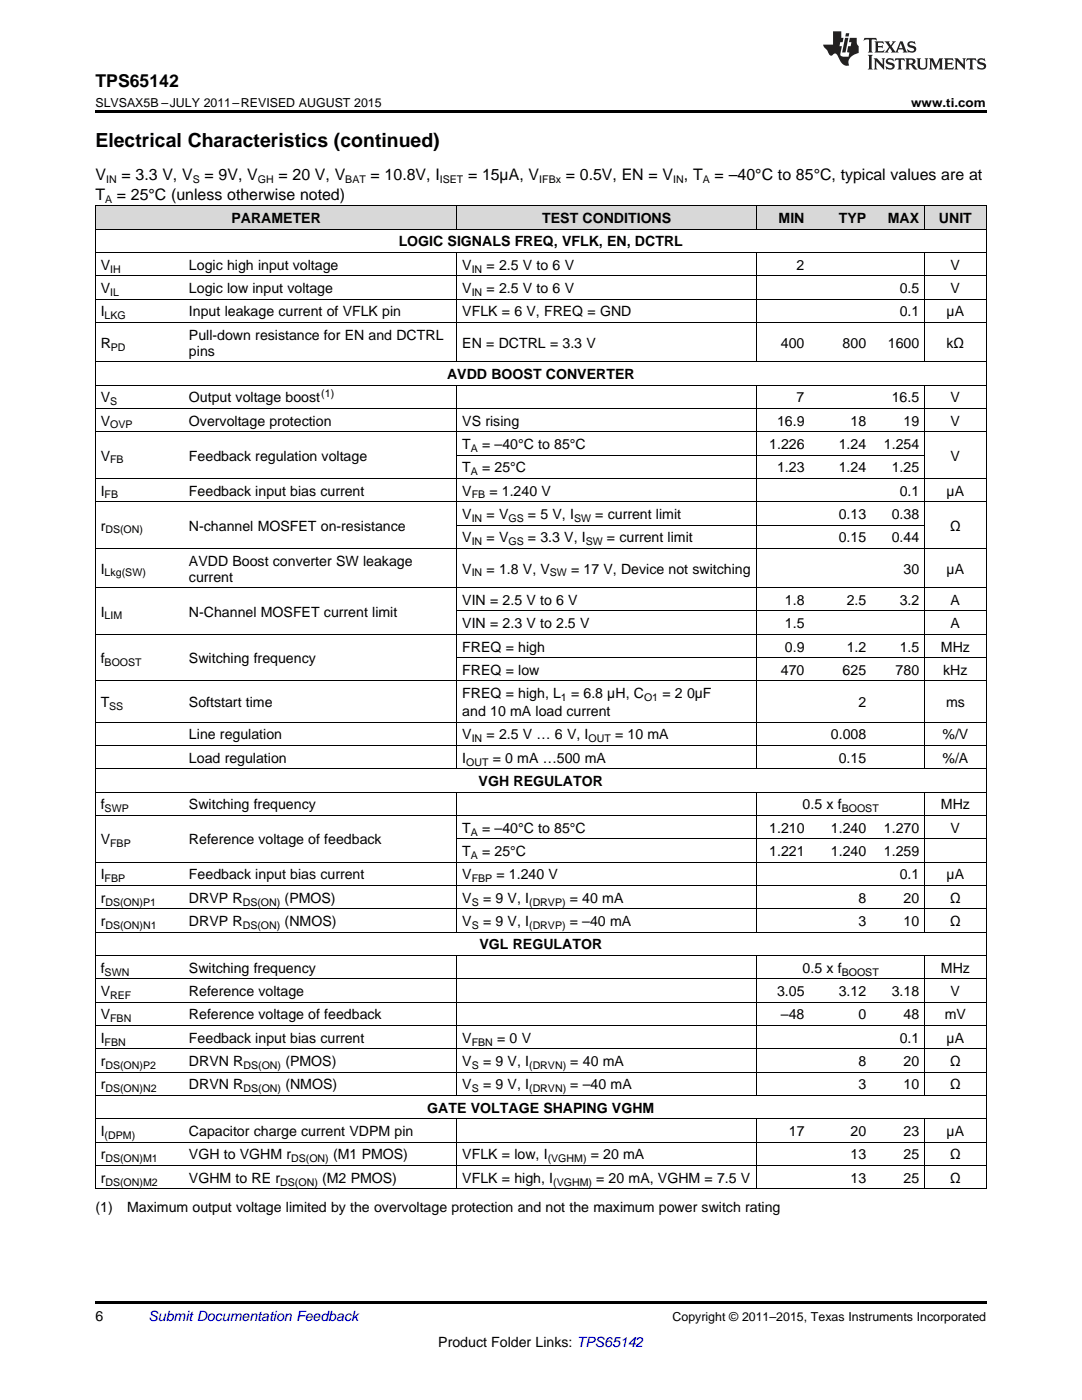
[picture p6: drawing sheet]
<svg xmlns="http://www.w3.org/2000/svg" width="216mm" height="279mm" viewBox="0 0 216 279" stroke-linecap="round" stroke-linejoin="round" font-family="sans-serif">
<defs><g id="words">
<text font-size="3.9" x="19" y="29.3">Electrical Characteristics (continued)</text>
<text font-size="3.5" x="19" y="17.3">TPS65142</text>
<g font-size="3.2">
<text x="19" y="36">V</text>
<text x="24.2" y="36">= 3.3 V, V</text>
<text x="40.8" y="36">= 9V, V</text>
<text x="55.6" y="36">= 20 V, V</text>
<text x="73.9" y="36">= 10.8V, I</text>
<text x="93.4" y="36">= 15µA, V</text>
<text x="112.9" y="36">= 0.5V, EN = V , T</text>
<text x="142.6" y="36">= –40°C to 85°C, typical values are at</text>
<text x="19" y="39.9">T</text>
<text x="23.3" y="39.9">= 25°C (unless otherwise noted)</text>
</g>
<g font-size="2.8">
<text x="46.2" y="44.5">PARAMETER</text>
<text x="108.2" y="44.5">TEST CONDITIONS</text>
<text x="155.4" y="44.5">MIN</text>
<text x="167.4" y="44.5">TYP</text>
<text x="177.2" y="44.5">MAX</text>
<text x="187.4" y="44.5">UNIT</text>
<text x="20.1" y="53.8">V</text>
<text x="37.7" y="53.8">Logic high input voltage</text>
<text x="79.6" y="49.2">LOGIC SIGNALS FREQ, VFLK, EN, DCTRL</text>
<text x="92.3" y="53.8">V</text>
<text x="97.1" y="53.8">= 2.5 V to 6 V</text>
<text x="159" y="53.8">2</text>
<text x="189.7" y="53.8">V</text>
<text x="20.1" y="58.5">V</text>
<text x="37.7" y="58.5">Logic low input voltage</text>
<text x="92.3" y="58.5">V</text>
<text x="97.1" y="58.5">= 2.5 V to 6 V</text>
<text x="179.5" y="58.5">0.5</text>
<text x="189.7" y="58.5">V</text>
<text x="20.1" y="63.1">I</text>
<text x="37.7" y="63.1">Input leakage current of VFLK pin</text>
<text x="92.3" y="63.1">VFLK = 6 V, FREQ = GND</text>
<text x="179.5" y="63.1">0.1</text>
<text x="188.9" y="63.1">µA</text>
<text x="20.1" y="69.4">R</text>
<text x="37.7" y="67.8">Pull-down resistance for EN and DCTRL</text>
<text x="37.7" y="71">pins</text>
<text x="92.3" y="69.4">EN = DCTRL = 3.3 V</text>
<text x="155.8" y="69.4">400</text>
<text x="168.1" y="69.4">800</text>
<text x="177.2" y="69.4">1600</text>
<text x="188.9" y="69.4">kΩ</text>
<text x="89.2" y="75.6">AVDD BOOST CONVERTER</text>
<text x="20.1" y="80.3">V</text>
<text x="37.7" y="80.3">Output voltage boost</text>
<text x="159" y="80.3">7</text>
<text x="177.9" y="80.3">16.5</text>
<text x="189.7" y="80.3">V</text>
<text x="20.1" y="84.9">V</text>
<text x="37.7" y="84.9">Overvoltage protection</text>
<text x="92.3" y="84.9">VS rising</text>
<text x="92.3" y="89.6">T</text>
<text x="96.2" y="89.6">= –40°C to 85°C</text>
<text x="153.5" y="89.6">1.226</text>
<text x="155" y="84.9">16.9</text>
<text x="167.4" y="89.6">1.24</text>
<text x="169.7" y="84.9">18</text>
<text x="176.4" y="89.6">1.254</text>
<text x="180.3" y="84.9">19</text>
<text x="189.7" y="84.9">V</text>
<text x="20.1" y="91.9">V</text>
<text x="37.7" y="91.9">Feedback regulation voltage</text>
<text x="92.3" y="94.3">T</text>
<text x="96.2" y="94.3">= 25°C</text>
<text x="155" y="94.3">1.23</text>
<text x="167.4" y="94.3">1.24</text>
<text x="177.9" y="94.3">1.25</text>
<text x="189.7" y="91.9">V</text>
<text x="20.1" y="98.9">I</text>
<text x="37.7" y="98.9">Feedback input bias current</text>
<text x="92.3" y="98.9">V</text>
<text x="97.6" y="98.9">= 1.240 V</text>
<text x="179.5" y="98.9">0.1</text>
<text x="188.9" y="98.9">µA</text>
<text x="20.1" y="105.9">r</text>
<text x="37.7" y="105.9">N-channel MOSFET on-resistance</text>
<text x="92.3" y="103.6">V</text>
<text x="97.1" y="103.6">= V</text>
<text x="105.3" y="103.6">= 5 V, I</text>
<text x="118.8" y="103.6">= current limit</text>
<text x="167.4" y="103.6">0.13</text>
<text x="177.9" y="103.6">0.38</text>
<text x="189.6" y="105.9">Ω</text>
<text x="37.7" y="112.9">AVDD Boost converter SW leakage</text>
<text x="92.3" y="108.2">V</text>
<text x="97.1" y="108.2">= V</text>
<text x="105.3" y="108.2">= 3.3 V, I</text>
<text x="121.1" y="108.2">= current limit</text>
<text x="167.4" y="108.2">0.15</text>
<text x="177.9" y="108.2">0.44</text>
<text x="20.1" y="114.5">I</text>
<text x="37.7" y="116.1">current</text>
<text x="92.3" y="114.5">V</text>
<text x="97.1" y="114.5">= 1.8 V, V</text>
<text x="113.9" y="114.5">= 17 V, Device not switching</text>
<text x="180.3" y="114.5">30</text>
<text x="188.9" y="114.5">µA</text>
<text x="20.1" y="123">I</text>
<text x="37.7" y="123">N-Channel MOSFET current limit</text>
<text x="92.3" y="120.7">VIN = 2.5 V to 6 V</text>
<text x="92.3" y="125.4">VIN = 2.3 V to 2.5 V</text>
<text x="156.6" y="120.7">1.8</text>
<text x="156.6" y="125.4">1.5</text>
<text x="168.9" y="120.7">2.5</text>
<text x="179.5" y="120.7">3.2</text>
<text x="189.7" y="120.7">A</text>
<text x="189.7" y="125.4">A</text>
<text x="92.3" y="130">FREQ = high</text>
<text x="156.6" y="130">0.9</text>
<text x="168.9" y="130">1.2</text>
<text x="179.5" y="130">1.5</text>
<text x="187.7" y="130">MHz</text>
<text x="20.1" y="132.4">f</text>
<text x="37.7" y="132.4">Switching frequency</text>
<text x="92.3" y="134.7">FREQ = low</text>
<text x="155.8" y="134.7">470</text>
<text x="168.1" y="134.7">625</text>
<text x="178.7" y="134.7">780</text>
<text x="188.2" y="134.7">kHz</text>
<text x="20.1" y="141.1">T</text>
<text x="37.7" y="141.1">Softstart time</text>
<text x="92.3" y="139.3">FREQ = high, L</text>
<text x="92.3" y="142.9">and 10 mA load current</text>
<text x="113.9" y="139.3">= 6.8 µH, C</text>
<text x="132.2" y="139.3">= 2</text>
<text x="137.1" y="139.3">0µF</text>
<text x="171.3" y="141.1">2</text>
<text x="188.8" y="141.1">ms</text>
<text x="37.7" y="147.6">Line regulation</text>
<text x="92.3" y="147.6">V</text>
<text x="97.1" y="147.6">= 2.5 V … 6 V, I</text>
<text x="122.7" y="147.6">= 10 mA</text>
<text x="165.8" y="147.6">0.008</text>
<text x="188.1" y="147.6">%/V</text>
<text x="37.7" y="152.2">Load regulation</text>
<text x="92.3" y="152.2">I</text>
<text x="98.3" y="152.2">= 0 mA …500 mA</text>
<text x="167.4" y="152.2">0.15</text>
<text x="188.1" y="152.2">%/A</text>
<text x="20.1" y="161.5">f</text>
<text x="37.7" y="161.5">Switching frequency</text>
<text x="95.5" y="156.9">VGH REGULATOR</text>
<text x="160.2" y="161.5">0.5 x f</text>
<text x="187.7" y="161.5">MHz</text>
<text x="92.3" y="166.2">T</text>
<text x="96.2" y="166.2">= –40°C to 85°C</text>
<text x="153.5" y="166.2">1.210</text>
<text x="165.8" y="166.2">1.240</text>
<text x="176.4" y="166.2">1.270</text>
<text x="189.7" y="166.2">V</text>
<text x="20.1" y="168.5">V</text>
<text x="37.7" y="168.5">Reference voltage of feedback</text>
<text x="92.3" y="170.9">T</text>
<text x="96.2" y="170.9">= 25°C</text>
<text x="153.5" y="170.9">1.221</text>
<text x="165.8" y="170.9">1.240</text>
<text x="176.4" y="170.9">1.259</text>
<text x="20.1" y="175.5">I</text>
<text x="37.7" y="175.5">Feedback input bias current</text>
<text x="92.3" y="175.5">V</text>
<text x="99.1" y="175.5">= 1.240 V</text>
<text x="179.5" y="175.5">0.1</text>
<text x="188.9" y="175.5">µA</text>
<text x="20.1" y="180.2">r</text>
<text x="20.1" y="184.8">r</text>
<text x="37.7" y="180.2">DRVP R</text>
<text x="37.7" y="184.8">DRVP R</text>
<text x="56.8" y="180.2">(PMOS)</text>
<text x="56.8" y="184.8">(NMOS)</text>
<text x="92.3" y="180.2">V</text>
<text x="92.3" y="184.8">V</text>
<text x="96.4" y="180.2">= 9 V, I</text>
<text x="96.4" y="184.8">= 9 V, I</text>
<text x="113.7" y="180.2">= 40 mA</text>
<text x="113.7" y="184.8">= –40 mA</text>
<text x="171.3" y="180.2">8</text>
<text x="171.3" y="184.8">3</text>
<text x="180.3" y="180.2">20</text>
<text x="180.3" y="184.8">10</text>
<text x="189.6" y="180.2">Ω</text>
<text x="189.6" y="184.8">Ω</text>
<text x="95.7" y="189.5">VGL REGULATOR</text>
<text x="20.1" y="194.1">f</text>
<text x="37.7" y="194.1">Switching frequency</text>
<text x="160.2" y="194.1">0.5 x f</text>
<text x="187.7" y="194.1">MHz</text>
<text x="20.1" y="198.8">V</text>
<text x="20.1" y="203.4">V</text>
<text x="37.7" y="198.8">Reference voltage</text>
<text x="37.7" y="203.4">Reference voltage of feedback</text>
<text x="155" y="198.8">3.05</text>
<text x="155.8" y="203.4">–48</text>
<text x="167.4" y="198.8">3.12</text>
<text x="171.3" y="203.4">0</text>
<text x="177.9" y="198.8">3.18</text>
<text x="180.3" y="203.4">48</text>
<text x="188.5" y="203.4">mV</text>
<text x="189.7" y="198.8">V</text>
<text x="20.1" y="208.1">I</text>
<text x="37.7" y="208.1">Feedback input bias current</text>
<text x="92.3" y="208.1">V</text>
<text x="99.2" y="208.1">= 0 V</text>
<text x="179.5" y="208.1">0.1</text>
<text x="188.9" y="208.1">µA</text>
<text x="20.1" y="212.8">r</text>
<text x="37.7" y="212.8">DRVN R</text>
<text x="56.9" y="212.8">(PMOS)</text>
<text x="92.3" y="212.8">V</text>
<text x="96.4" y="212.8">= 9 V, I</text>
<text x="113.8" y="212.8">= 40 mA</text>
<text x="171.3" y="212.8">8</text>
<text x="180.3" y="212.8">20</text>
<text x="189.6" y="212.8">Ω</text>
<text x="20.1" y="217.4">r</text>
<text x="37.7" y="217.4">DRVN R</text>
<text x="56.9" y="217.4">(NMOS)</text>
<text x="92.3" y="217.4">V</text>
<text x="96.4" y="217.4">= 9 V, I</text>
<text x="113.8" y="217.4">= –40 mA</text>
<text x="171.3" y="217.4">3</text>
<text x="180.3" y="217.4">10</text>
<text x="189.6" y="217.4">Ω</text>
<text x="20.1" y="226.7">I</text>
<text x="37.7" y="226.7">Capacitor charge current VDPM pin</text>
<text x="85.3" y="222.1">GATE VOLTAGE SHAPING VGHM</text>
<text x="157.4" y="226.7">17</text>
<text x="169.7" y="226.7">20</text>
<text x="180.3" y="226.7">23</text>
<text x="188.9" y="226.7">µA</text>
<text x="20.1" y="231.4">r</text>
<text x="37.7" y="231.4">VGH to VGHM r</text>
<text x="66.5" y="231.4">(M1 PMOS)</text>
<text x="92.3" y="231.4">VFLK = low, I</text>
<text x="117.9" y="231.4">= 20 mA</text>
<text x="169.7" y="231.4">13</text>
<text x="180.3" y="231.4">25</text>
<text x="189.6" y="231.4">Ω</text>
<text x="20.1" y="236">r</text>
<text x="37.7" y="236">VGHM to RE r</text>
<text x="64.3" y="236">(M2 PMOS)</text>
<text x="92.3" y="236">VFLK = high, I</text>
<text x="119" y="236">= 20 mA, VGHM = 7.5 V</text>
<text x="169.7" y="236">13</text>
<text x="180.3" y="236">25</text>
<text x="189.6" y="236">Ω</text>
<text x="19" y="241.9">(1)</text>
<text x="25.4" y="241.9">Maximum output voltage limited by the overvoltage protection and not the maximum power switch rating</text>
<text x="19" y="263.6">6</text>
<text x="87.5" y="268.9">Product Folder Links: TPS65142</text>
</g>
<text font-size="2.8" fill="#0000c8" x="29.6" y="263.6">Submit Documentation Feedback</text>
<g font-size="2.5">
<text x="19" y="21.4">SLVSAX5B –JULY 2011–REVISED AUGUST 2015</text>
<text x="181.8" y="21.4">www.ti.com</text>
<text x="134.2" y="263.6">Copyright © 2011–2015, Texas Instruments Incorporated</text>
</g>
<g font-size="2.1">
<text x="21" y="40.5">A</text>
<text x="21.2" y="36.6">IN</text>
<text x="38.5" y="36.6">S</text>
<text x="51.4" y="36.6">GH</text>
<text x="68.9" y="36.6">BAT</text>
<text x="87.7" y="36.6">ISET</text>
<text x="107.6" y="36.6">IFBx</text>
<text x="134.3" y="36.6">IN</text>
<text x="140.2" y="36.6">A</text>
<text x="22" y="54.4">IH</text>
<text x="22" y="59.1">IL</text>
<text x="94.1" y="54.4">IN</text>
<text x="94.1" y="59.1">IN</text>
<text x="20.9" y="63.7">LKG</text>
<text x="22.1" y="70">PD</text>
<text x="22" y="80.9">S</text>
<text x="64.1" y="79.2">(1)</text>
<text x="22" y="85.5">OVP</text>
<text x="22" y="92.5">FB</text>
<text x="93.9" y="90.2">A</text>
<text x="93.9" y="94.8">A</text>
<text x="20.9" y="99.5">FB</text>
<text x="94.1" y="99.5">FB</text>
<text x="21" y="106.5">DS(ON)</text>
<text x="94.1" y="104.1">IN</text>
<text x="101.5" y="104.1">GS</text>
<text x="114.5" y="104.1">SW</text>
<text x="94.1" y="108.8">IN</text>
<text x="101.5" y="108.8">GS</text>
<text x="116.9" y="108.8">SW</text>
<text x="20.9" y="115">Lkg(SW)</text>
<text x="94.1" y="115">IN</text>
<text x="109.7" y="115">SW</text>
<text x="20.9" y="123.6">LIM</text>
<text x="20.9" y="132.9">BOOST</text>
<text x="21.8" y="141.7">SS</text>
<text x="111.9" y="139.9">1</text>
<text x="128.5" y="139.9">O1</text>
<text x="94.1" y="148.1">IN</text>
<text x="117.4" y="148.1">OUT</text>
<text x="93" y="152.8">OUT</text>
<text x="20.9" y="162.1">SWP</text>
<text x="93.9" y="166.8">A</text>
<text x="168" y="162.1">BOOST</text>
<text x="22" y="169.1">FBP</text>
<text x="93.9" y="171.4">A</text>
<text x="20.9" y="176.1">FBP</text>
<text x="94.1" y="176.1">FBP</text>
<text x="21" y="180.7">DS(ON)P1</text>
<text x="21" y="185.4">DS(ON)N1</text>
<text x="48.4" y="180.7">DS(ON)</text>
<text x="48.4" y="185.4">DS(ON)</text>
<text x="94.1" y="180.7">S</text>
<text x="94.1" y="185.4">S</text>
<text x="105.6" y="180.7">(DRVP)</text>
<text x="105.6" y="185.4">(DRVP)</text>
<text x="20.9" y="194.7">SWN</text>
<text x="168" y="194.7">BOOST</text>
<text x="22" y="199.4">REF</text>
<text x="20.9" y="208.7">FBN</text>
<text x="22" y="204">FBN</text>
<text x="94.1" y="208.7">FBN</text>
<text x="21" y="213.3">DS(ON)P2</text>
<text x="48.6" y="213.3">DS(ON)</text>
<text x="94.1" y="213.3">S</text>
<text x="105.6" y="213.3">(DRVN)</text>
<text x="21" y="218">DS(ON)N2</text>
<text x="48.6" y="218">DS(ON)</text>
<text x="94.1" y="218">S</text>
<text x="105.6" y="218">(DRVN)</text>
<text x="20.9" y="227.3">(DPM)</text>
<text x="21" y="232">DS(ON)M1</text>
<text x="58.1" y="232">DS(ON)</text>
<text x="109.3" y="232">(VGHM)</text>
<text x="21" y="236.6">DS(ON)M2</text>
<text x="55.9" y="236.6">DS(ON)</text>
<text x="110.4" y="236.6">(VGHM)</text>
</g>
</g></defs>
<g fill="#d8d8d8">
<path d="M19 41.1h17.7v4.7h-17.7z"/>
<path d="M36.7 41.1h54.5v4.7h-54.5z"/>
<path d="M91.2 41.1h59.9v4.7h-59.9z"/>
<path d="M151.1 41.1h10.5v4.7h-10.5z"/>
<path d="M161.6 41.1h12.4v4.7h-12.4z"/>
<path d="M174 41.1h10.5v4.7h-10.5z"/>
<path d="M184.5 41.1h12.3v4.7h-12.3z"/>
</g>
<path d="M19 22h177.8v.5h-177.8zM19 259.7h177.8v.5h-177.8z" fill="#000"/>
<g fill="none" stroke="#000" stroke-width=".2">
<path d="M19 59.7h177.8M19 55.1h177.8M19 50.4h177.8M19 45.7h177.8M19 41.1h177.8M19.1 41.1v196.2M91.1 41.1v4.7M91.1 50.4v21.8M151 41.1v4.7M151 50.4v21.8M184.4 41.1v4.7M184.4 50.4v21.8"/>
<path d="M196.8 41.1v196.2M19 76.9h177.8M19 72.2h177.8M19 64.4h177.8M91.1 76.9v76.6M151 76.9v76.6M184.4 76.9v76.6M19 95.5h177.8M19 86.2h177.8M19 81.5h177.8M91.2 90.8h93.3M19 117.3h177.8"/>
<path d="M19 109.4h177.8M19 100.1h177.8M91.2 104.8h93.3M19 135.9h177.8M19 126.6h177.8M91.2 131.3h105.6M91.2 121.9h105.6M19 158.1h177.8M19 153.4h177.8M19 148.8h177.8M19 144.1h177.8M91.1 158.1v28"/>
<path d="M151 158.1v28M184.4 158.1v28M19 176.7h177.8M19 172.1h177.8M19 162.8h177.8M91.2 167.4h105.6M19 195.4h177.8M19 190.7h177.8M19 186h177.8M19 181.4h177.8M91.1 190.7v28M151 190.7v28"/>
<path d="M184.4 190.7v28M19 218.6h177.8M19 214h177.8M19 209.3h177.8M19 204.7h177.8M19 200h177.8M19 237.3h177.8M19 232.6h177.8M19 227.9h177.8M19 223.3h177.8M91.1 223.3v14M151 223.3v14"/>
<path d="M184.4 223.3v14"/>
</g>
<g fill="#231f20">
<path d="M172.5 7.6l-.1 .5 .4-.2h.6v.1v2.1l-.2 .4h.9l-.2-.4v-2.1l.1-.1h.5l.5 .2-.2-.5zM174.5 8.3l.2 .3v1.5l-.2 .4h1.8l.2-.6a1.04 1.04 0 0 1-1.3 .2v-.7h.6l.3 .2v-.6l-.3 .2h-.6v-.6l.8-.1 .4 .3-.2-.5zM176.5 8.3l.9 1.1-.9 1.1h.8l-.2-.2 .4-.7 .5 .7-.2 .2h1.5l-.2-.2 .2-.4h.9l.1 .4-.2 .2h1l-.3-.3-.7-1.9h-.5l-.9 2-.8-1 .9-1h-.8l.1 .3-.4 .5-.3-.6 .1-.2zM179.7 8.6l.4 1h-.7zM181.3 8.4a.63 .63 0 0 0-.2 .7 .63 .63 0 0 0 .6 .4l.6 .2 .1 .2a.75 .75 0 0 1-.7 .4 .75 .75 0 0 1-.6-.5l.1 .7 .1-.1a1.11 1.11 0 0 0 1.5-.6 1.13 1.13 0 0 0-1.2-.8l-.1-.4a1.04 1.04 0 0 1 1.2 .2l-.2-.5-.2 .1-.4-.2zM173.2 10.9l.2 .4v2.2l-.2 .4h1l-.3-.4v-2.2l.3-.4zM174.3 11.6l.3 .4v1.5l-.3 .4h.8l-.2-.4v-1.3l1.5 1.7v-1.9l.2-.4h-.7l.2 .4v.9l-1.1-1.3zM177 11.8a.62 .62 0 0 0-.2 .7 .62 .62 0 0 0 .6 .4l.6 .1 .1 .3a.76 .76 0 0 1-.7 .3 .76 .76 0 0 1-.7-.4l.2 .7 .1-.1a1.11 1.11 0 0 0 1.5-.6 1.13 1.13 0 0 0-1.2-.8l-.1-.4a1.04 1.04 0 0 1 1.2 .2l-.2-.6-.2 .1-.5-.1zM178.7 11.6l-.2 .6a.61 .61 0 0 1 .8-.3v1.6l-.2 .4h.9l-.2-.4v-1.6a.63 .63 0 0 1 .7 .3l-.1-.6zM180.6 11.6l.3 .4v1.5l-.3 .4h1l-.2-.2-.1-.8 .6 .2a.76 .76 0 0 0 1.2 .7l-1-1a.58 .58 0 0 0 .6-.5 .58 .58 0 0 0-.5-.6zM181.4 11.9h.1a.45 .45 0 0 1 .5 .1 .45 .45 0 0 1 .1 .5l-.8 .2zM182.9 11.6l.2 .2a2.17 2.17 0 0 0 .3 1.9 .99 .99 0 0 0 1.6-.6v-1.1l.2-.4h-.7l.2 .2a1.92 1.92 0 0 1-.2 1.8 .6 .6 0 0 1-.9-.5v-1.1l.2-.4zM185.4 11.6l.2 .4v1.5l-.2 .4h.7l-.2-.4v-1.4l.8 1.8 .8-1.8v1.4l-.2 .4h.9l-.2-.4v-1.5l.2-.4h-.8l-.6 1.5-.6-1.5zM188.4 11.6l.2 .4v1.5l-.2 .4h1.8l.1-.6a1.04 1.04 0 0 1-1.2 .1v-.6h.5l.4 .2v-.6l-.4 .2h-.5v-.7h.8l.3 .3-.1-.6zM190.5 11.6l.2 .4v1.5l-.2 .4h.7l-.2-.4v-1.3l1.5 1.7v-1.9l.2-.4h-.7l.2 .4v.9l-1.1-1.3zM192.9 11.6l-.1 .6a.61 .61 0 0 1 .7-.3l.1 1.6-.3 .4h1l-.3-.4 .1-1.6a.63 .63 0 0 1 .7 .3l-.1-.6zM195.2 11.8a.62 .62 0 0 0-.2 .7 .62 .62 0 0 0 .6 .4l.6 .1 .1 .3a.76 .76 0 0 1-.7 .3 .76 .76 0 0 1-.6-.4l.1 .7 .1-.1a1.11 1.11 0 0 0 1.6-.6 1.13 1.13 0 0 0-1.3-.8l-.1-.4a1.04 1.04 0 0 1 1.2 .2l-.1-.6-.2 .1-.5-.1z"/>
<path d="M166.2 6.3v2.6h-1.9v.4l.8 .9a.91 .91 0 0 0 1 .8 .56 .56 0 0 1 .5-.3 .56 .56 0 0 1 .5 .3l.4 .8a1.53 1.53 0 0 0 1.9 1.2 1.54 1.54 0 0 1 1-2.1l.9-.3v-1.4a1.52 1.52 0 0 1-.4-1.6h-1.3l-.2 .8h.5l-.2 .8h-.5l-.1 1v.2l.4 .1-.2 .8a1.93 1.93 0 0 1-1.6-.3l.3-1.8h-.5l.2-.8h.4l.2-.8h-.4v-1.3zM168.6 7.6l-.6 2.9h.7l.6-2.9zM168.8 6.6l-.1 .7h.6l.2-.7z"/>
</g>
<use href="#words"/>
</svg>
